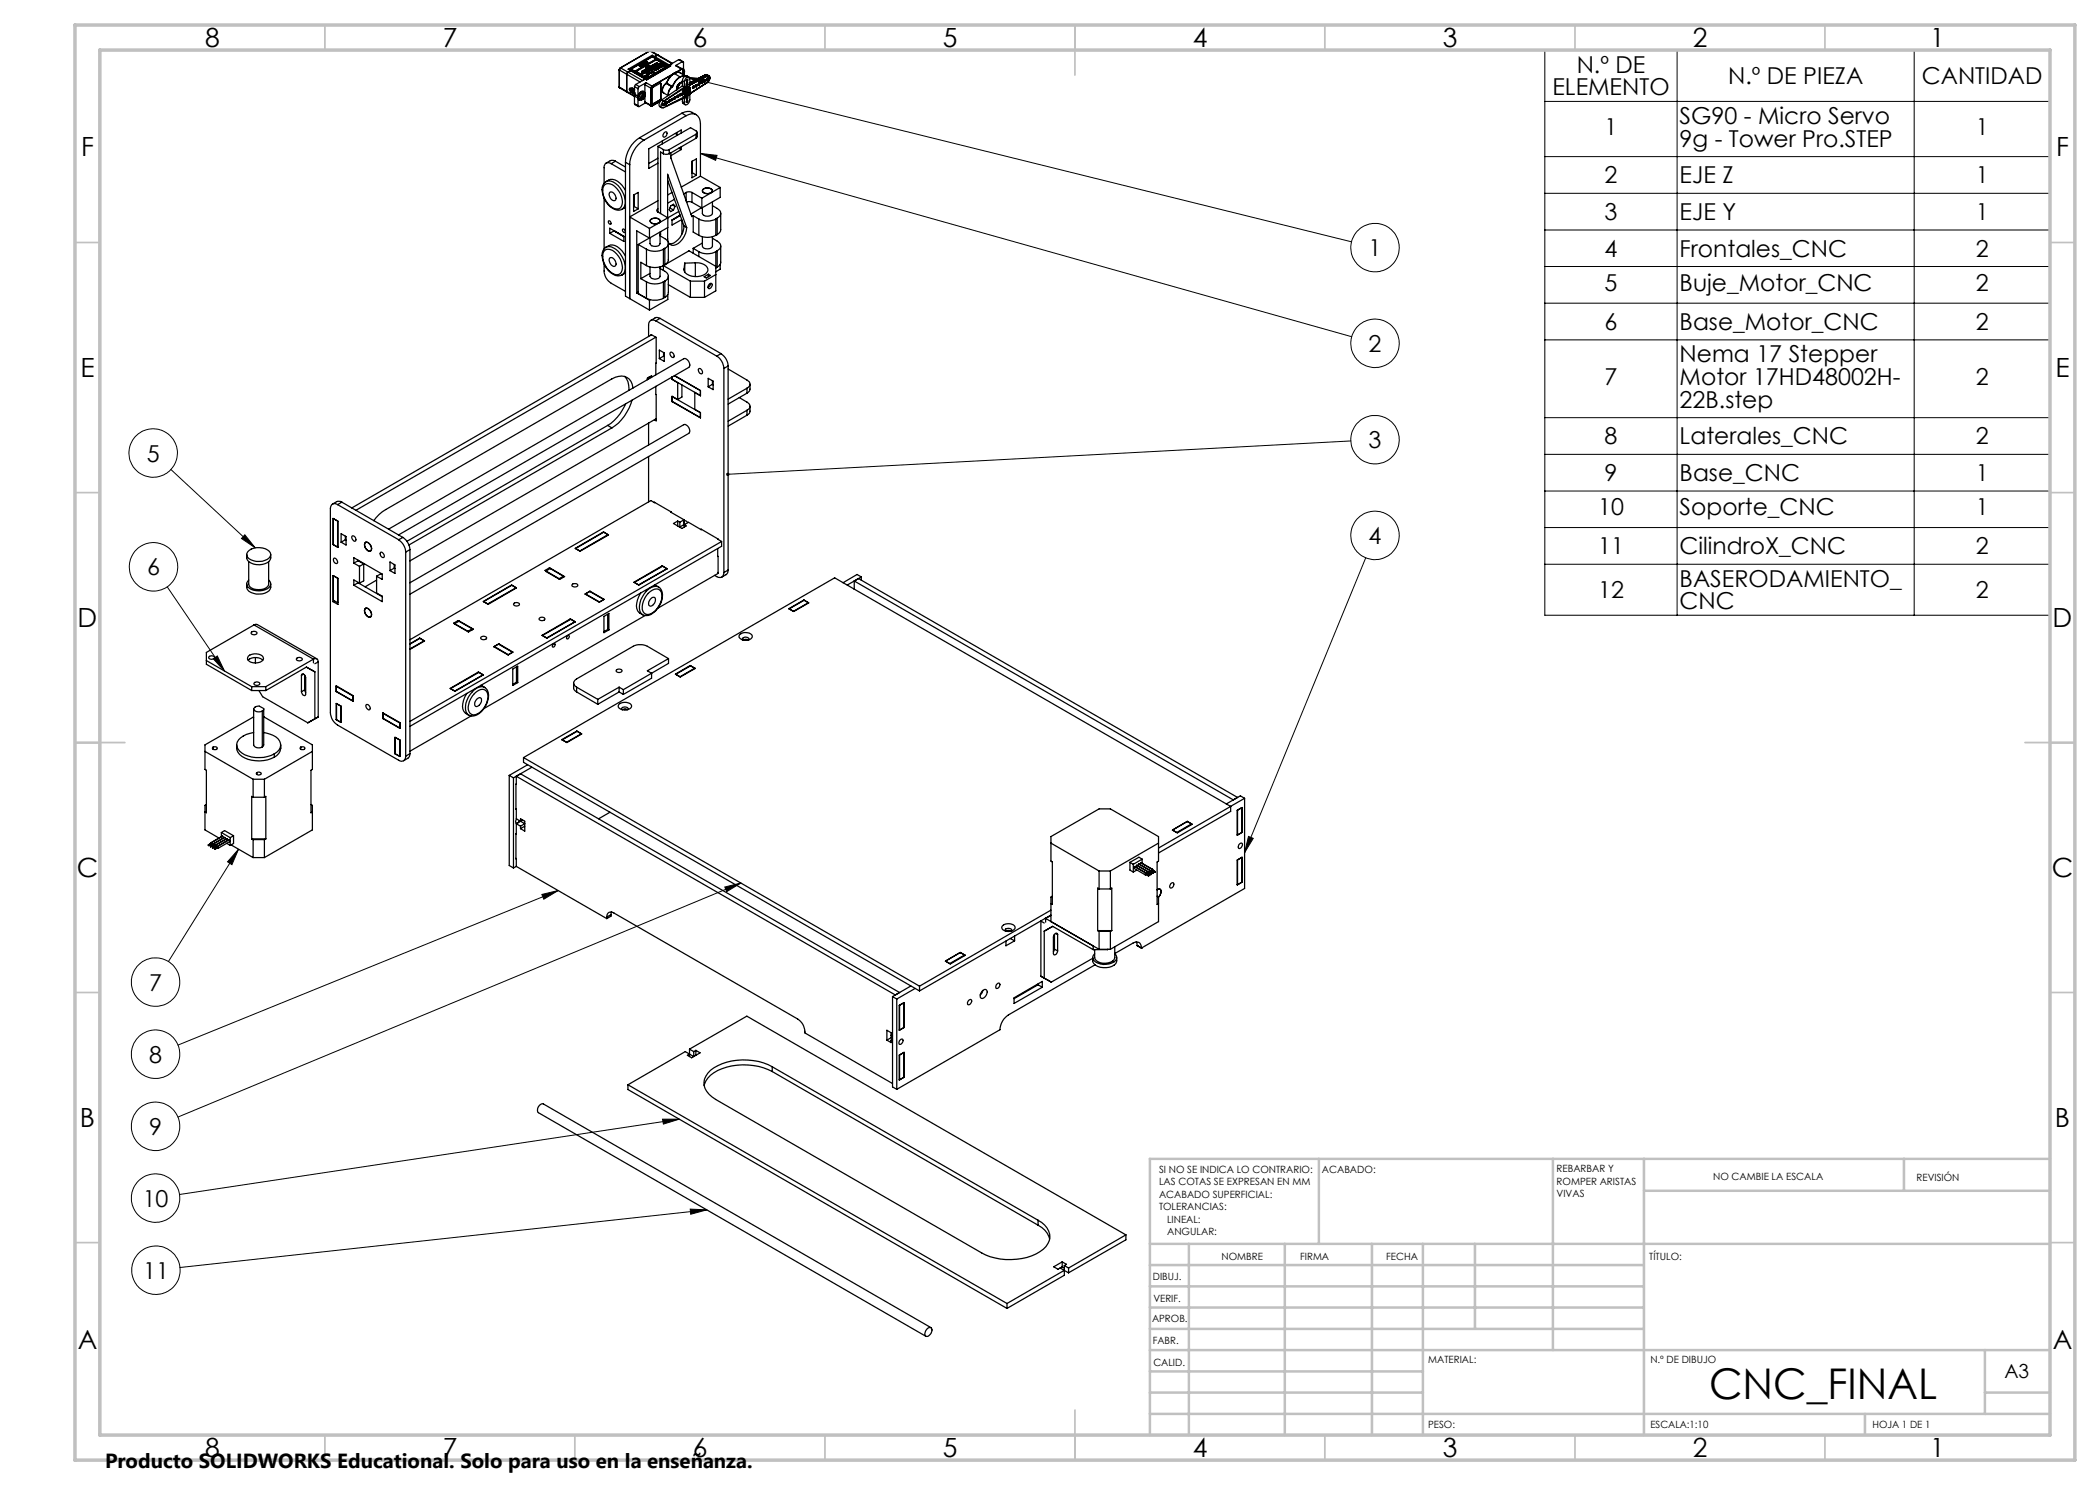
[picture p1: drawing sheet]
<svg xmlns="http://www.w3.org/2000/svg" width="420mm" height="297mm" viewBox="0 0 420 297" stroke-linecap="round" stroke-linejoin="round" font-family="sans-serif">
<defs><g id="words">
<text font-size="8.5" x="341.8" y="279.7">CNC_FINAL</text>
<g font-size="5.3">
<text x="41" y="9.5">8</text>
<text x="88.5" y="9.5">7</text>
<text x="138.5" y="9.5">6</text>
<text x="188.5" y="9.5">5</text>
<text x="238.5" y="9.5">4</text>
<text x="288.5" y="9.5">3</text>
<text x="338.5" y="9.5">2</text>
<text x="386" y="9.5">1</text>
<text x="16.2" y="31.2">F</text>
<text x="411.2" y="31.2">F</text>
<text x="16.1" y="75.5">E</text>
<text x="411.1" y="75.5">E</text>
<text x="15.5" y="125.5">D</text>
<text x="410.5" y="125.5">D</text>
<text x="15.4" y="175.5">C</text>
<text x="410.4" y="175.5">C</text>
<text x="16" y="225.5">B</text>
<text x="411" y="225.5">B</text>
<text x="15.5" y="269.7">A</text>
<text x="410.5" y="269.7">A</text>
<text x="41" y="291.5">8</text>
<text x="88.5" y="291.5">7</text>
<text x="138.5" y="291.5">6</text>
<text x="188.5" y="291.5">5</text>
<text x="238.5" y="291.5">4</text>
<text x="288.5" y="291.5">3</text>
<text x="338.5" y="291.5">2</text>
<text x="386" y="291.5">1</text>
</g>
<g font-size="4.7">
<text x="315.3" y="14.6">N.º DE</text>
<text x="345.6" y="16.8">N.º DE PIEZA</text>
<text x="384.4" y="16.8">CANTIDAD</text>
<text x="310.5" y="19.1">ELEMENTO</text>
<text x="320.9" y="27">1</text>
<text x="335.9" y="24.8">SG90 - Micro Servo</text>
<text x="335.9" y="29.3">9g - Tower Pro.STEP</text>
<text x="395.1" y="27">1</text>
<text x="320.9" y="36.7">2</text>
<text x="335.9" y="36.7">EJE Z</text>
<text x="395.1" y="36.7">1</text>
<text x="320.9" y="44">3</text>
<text x="335.9" y="44">EJE Y</text>
<text x="395.1" y="44">1</text>
<text x="273.7" y="51.2">1</text>
<text x="320.9" y="51.3">4</text>
<text x="335.9" y="51.3">Frontales_CNC</text>
<text x="395.1" y="51.3">2</text>
<text x="320.9" y="58.2">5</text>
<text x="335.9" y="58.2">Buje_Motor_CNC</text>
<text x="395.1" y="58.2">2</text>
<text x="320.9" y="66">6</text>
<text x="335.9" y="66">Base_Motor_CNC</text>
<text x="395.1" y="66">2</text>
<text x="273.7" y="70.4">2</text>
<text x="320.9" y="77">7</text>
<text x="335.9" y="72.5">Nema 17 Stepper</text>
<text x="335.9" y="77">Motor 17HD48002H-</text>
<text x="395.1" y="77">2</text>
<text x="335.9" y="81.5">22B.step</text>
<text x="273.7" y="89.6">3</text>
<text x="320.9" y="88.9">8</text>
<text x="335.9" y="88.9">Laterales_CNC</text>
<text x="395.1" y="88.9">2</text>
<text x="29.4" y="92.3">5</text>
<text x="320.9" y="96.2">9</text>
<text x="335.9" y="96.2">Base_CNC</text>
<text x="395.1" y="96.2">1</text>
<text x="319.6" y="103.1">10</text>
<text x="335.9" y="103.1">Soporte_CNC</text>
<text x="395.1" y="103.1">1</text>
<text x="273.7" y="108.8">4</text>
<text x="319.6" y="110.9">11</text>
<text x="335.9" y="110.9">CilindroX_CNC</text>
<text x="395.1" y="110.9">2</text>
<text x="29.4" y="115.1">6</text>
<text x="319.6" y="119.6">12</text>
<text x="335.9" y="117.4">BASERODAMIENTO_</text>
<text x="395.1" y="119.6">2</text>
<text x="335.9" y="121.9">CNC</text>
<text x="29.8" y="198.1">7</text>
<text x="29.8" y="212.5">8</text>
<text x="29.8" y="227">9</text>
<text x="28.5" y="241.3">10</text>
<text x="28.6" y="255.7">11</text>
</g>
<text font-size="4.1" x="21" y="293.7">Producto SOLIDWORKS Educational. Solo para uso en la enseñanza.</text>
<text font-size="3.9" x="400.9" y="275.5">A3</text>
<g font-size="2">
<text x="231.8" y="234.6">SI NO SE INDICA LO CONTRARIO:</text>
<text x="231.8" y="237.1">LAS COTAS SE EXPRESAN EN MM</text>
<text x="231.8" y="239.6">ACABADO SUPERFICIAL:</text>
<text x="264.4" y="234.6">ACABADO:</text>
<text x="311.3" y="234.5">REBARBAR Y</text>
<text x="311.3" y="237">ROMPER ARISTAS</text>
<text x="311.3" y="239.5">VIVAS</text>
<text x="342.6" y="236">NO CAMBIE LA ESCALA</text>
<text x="383.3" y="236.2">REVISIÓN</text>
<text x="231.8" y="242.1">TOLERANCIAS:</text>
<text x="233.4" y="244.6">LINEAL:</text>
<text x="233.4" y="247.1">ANGULAR:</text>
<text x="244.3" y="252">NOMBRE</text>
<text x="260" y="251.9">FIRMA</text>
<text x="277.2" y="251.9">FECHA</text>
<text x="329.9" y="251.9">TÍTULO:</text>
<text x="230.6" y="256.1">DIBUJ.</text>
<text x="230.7" y="260.3">VERIF.</text>
<text x="230.4" y="264.4">APROB.</text>
<text x="230.5" y="268.8">FABR.</text>
<text x="230.7" y="273.1">CALID.</text>
<text x="285.6" y="272.5">MATERIAL:</text>
<text x="330.1" y="272.5">N.º DE DIBUJO</text>
<text x="285.6" y="285.5">PESO:</text>
<text x="330.1" y="285.6">ESCALA:1:10</text>
<text x="374.5" y="285.6">HOJA 1 DE 1</text>
</g>
</g></defs>
<g fill="none" stroke="#000" stroke-width=".25">
<path d="M123.9 17.4v.2M123.9 14h.1M123.9 17.4h.1M123.9 14v3.4M123.9 14l1.4 .8M123.9 17.4l1.4 .9M123.9 17.6h.1M123.9 17.6l1.5 .8M124.1 13.6l-.2 .4M124.1 13.6h.1M124.1 13.6l1.5 .8M125.3 18.3l.1 .1"/>
<path d="M125.3 14.8v3.5M125.3 14.8l2.7 1.6M125.3 18.3l1.6 .9M125.4 18.4l1.5 .9M125.6 14.4l-.3 .4M125.6 14.4l2.9 1.7 .5-.3-1.9 1.1M125.7 13.8v.1M125.7 13.8l3.6 2.2M125.7 13.9l3.6 2.1M126 17.7l-.1 .2 .2 .3M126 17.7h.1M126 17.7h.3"/>
<path d="M126 17.7h.5M126 18.1l.1 .1M126 18.1h.1M126.1 18.2l.1 .2M126.1 18.1v.2M126.1 18.3h.1M126.1 18.2h.1M126.1 13.8l4.4-2.5 3.2 1.9-4.4 2.5zM126.1 14.1l-.5 .3M126.2 18.2l.1 .2M126.2 18.2h.1M126.2 13.8l4.3-2.4 .7 .4-4.2 2.4z"/>
<path d="M126.3 17.7l-.3 .4M126.3 18.3l.1 .2M126.3 17.7l-.2 .4M126.3 17.7h.1M126.3 18.3h.1M126.4 17.7l-.3 .5M126.4 17.7h.2M126.4 17.7h-.1M126.4 18.4l.2 .2M126.4 18.4h.1M126.5 17.7l-.3 .5M126.5 17.7l.2 .1"/>
<path d="M126.5 17.7h.1M126.5 17.7h.2M126.5 18.4l.2 .3M126.5 18.4h.1M126.6 17.8l-.3 .4 .1 .3M126.6 17.8h.1M126.6 18.6h.1M126.6 17.8l-.3 .5M126.6 17.8h.2M126.6 18.5l.2 .2M126.7 17.9l-.3 .3 .1 .4M126.7 17.9h.1"/>
<path d="M126.7 17.9l-.3 .5M126.7 17.9h.2M126.8 18.6l.1 .2v-.2M126.8 18.5h-.2M126.8 18l-.3 .4 .1 .2M126.8 17.8h-.2M126.8 17.8h.1M126.8 18h.1M126.8 18l-.3 .4M126.9 18.6h-.1M126.9 18.5v.1M126.9 18.4v.4"/>
<path d="M126.9 18.2l-.1 .4M126.9 18.2l-.1 .2 .1 .4M126.9 18l-.3 .5M126.9 17.9l-.1 .1M126.9 17.8l-.2 .1M126.9 18.6h.1M126.9 17.3v1.6l.7 .3M126.9 19.2v1.5M126.9 17.3l.7 .4M126.9 19.2l.7 .4M126.9 18l-.3 .3 .2 .4M127 14.3l4.3-2.5 1.1 .7-4.2 2.5z"/>
<path d="M127.1 16.9l-.2 .4M127.1 16.9l.7 .4M127.2 19l-.3 .2M127.2 14.3l4.1-2.3 .9 .5-4 2.3zM127.6 17.7v1.4M127.6 19.8v1.4M127.8 17.3l-.2 .4M127.8 13h.3l.2 .3h-.4zM127.9 13.1l.3 .2M127.9 13.1h.1M128.1 19.5a.25 .25 0 0 0 .1 .3 .25 .25 0 0 0 .4 0M128.2 18.3a1.05 1.05 0 0 0-.3 1.7"/>
<path d="M128.2 18.3l.3-.1 .3 .1M128.2 12.9l.1 .1M128.2 18.3l.2 .1M128.3 12.9h.1M128.3 15l4.2-2.4 1.1 .6-4.3 2.4zM128.3 14.3h.4l-.3 .2zM128.3 13l.3-.1v.2M128.3 13h.1M128.4 18.5a.87 .87 0 0 0-.3 1.4h.4M128.4 18.5a.56 .56 0 0 1 .6 .3 .56 .56 0 0 1-.1 .7l-.4 .4M128.4 18.4l.2-.1a.44 .44 0 0 1 .4 .6M128.4 18.4a1.16 1.16 0 0 0-.5 1.6l.6-.1"/>
<path d="M128.4 18.5l.2 .3M128.4 19.4v.1M128.4 19.5h-.3M128.4 19.5v.1l.2-.1M128.4 12.8h.1M128.4 12.8h-.2a.27 .27 0 0 0 .1 .3 .27 .27 0 0 0 .3 0M128.4 13l.2 .1zM128.4 19.4l.2 .1M128.5 19.4l.2 .2M128.6 18.8l-.4 .3-.1 .4M128.6 19.3l-.2 .1M128.6 18.8a.28 .28 0 0 1 .3-.1 .28 .28 0 0 1 .1 .3"/>
<path d="M128.6 19.5h.1M128.6 19.8l-.1 .1M128.6 19.3l.1 .1M128.6 19.3h.1M128.6 19.5v.2l.1-.1M128.6 19.1l.1 .1M128.6 19.2l.3 .1M128.6 19.3l.2 .1M128.6 12.8v.1M128.6 12.6h.3l.3 .2-.3 .2-.2-.1M128.6 12.6l-.2 .1 .2 .1M128.6 12.6l.1 .2"/>
<path d="M128.6 12.6l.4 .2-.2 .1M128.7 14.4h.1M128.7 14.1h.4h-.3v.2zM128.7 19.2h.1M128.7 19.2v-.2l-.1 .3M128.7 19.4v.2M128.7 12.9h.1M128.8 19.4h-.1M128.8 14.1h.1M128.8 12.7l-.2 .2M128.8 12.7l-.1 .1M128.8 15.3h.1"/>
<path d="M128.9 19.2h-.1M128.9 19.3l-.1 .1M128.9 19.2v.1M129 13.9l.3 .1-.1 .1zM129 16.9v1.6M129 19.3v1.1M129 16.9l1.2 .7M129 15.2l.1 .2-.2-.1M129 19l-.1 .2M129 19l-.1 .4-.3 .4M129 15.2l.2 .2-.4-.1M129 12.4l.1 .1h.5l-.2 .2"/>
<path d="M129 12.4h.3M129 12.4v.2l.5-.1-.3 .1 .1 .1M129.1 15.2l.2 .1-.3-.1M129.1 15.1l.3 .2-.4-.1M129.1 15.1v.1M129.2 13.3l.1-.1-.2 .1 .2 .2M129.2 14h.1M129.2 12.3l-.2 .1M129.2 12.3h.1M129.2 16.5l-.2 .4M129.2 14.7a.32 .32 0 0 1 .3-.1 .32 .32 0 0 1 .3 .2 .32 .32 0 0 1-.3 .1 .32 .32 0 0 1-.3-.2zM129.2 13.4l.3-.1 .1 .1-.2 .1"/>
<path d="M129.2 13.4h.1M129.2 13.8l.2-.1 .2 .2h-.3l.1-.1-.2 .1zM129.2 16.5l1.2 .7M129.2 16.5l-1.4 .8M129.2 12.3l.2 .1M129.3 13.3l.2 .1zM129.3 15.1h.3l-.2 .2zM129.3 14.7l.2-.1 .2 .2-.2 .1zM129.3 13.5h.1M129.3 12.4h.1M129.3 12.7h.1M129.4 13.9l.1-.1z"/>
<path d="M129.4 13.5h.1M129.5 13.6l.2-.1-.1 .2h.4h-.4zM129.7 14.8h.1M129.7 13.1v.1M129.7 13.1h.1M129.7 13.2h.1M129.7 14.9h.1M129.7 13.1l-.1-.1a.19 .19 0 0 0 .1 .3 .19 .19 0 0 0 .3-.1h-.3M129.7 13.3h.2M129.8 13.8l.2-.1zM129.8 14.6h.1M129.9 13.3h.1"/>
<path d="M129.9 14.5h-.4l.3 .1M130 10.2h.1M130 14.5l-.1 .1h.2l-.3-.2 .4 .2-.2 .1-.2-.1M130 10.2l-5.9 3.4M130 10.2l1.5 .8M130.1 10.2h-.1M130.1 10.2l1.6 .8M130.2 17.6h.1M130.2 14.1h.1l.6 .4a.33 .33 0 0 1-.3 .1 .33 .33 0 0 1-.3-.2l.1-.1zM130.2 17.6v3.5M130.3 13.5h.1M130.4 17.2l-.2 .4"/>
<path d="M130.4 17.2h.1M130.4 14.3h.1M130.5 14.4l.2 .1h-.2zM130.5 13h.3l.1 .1zM130.5 13.3h.1M130.6 13.9h.4l-.1-.2 .4 .3-.4 .1zM130.6 13.3h-.1M130.6 13.3h.1M130.6 13.3h.1l-.3-.2 .1 .2M130.8 12.9l.3 .1zM130.9 14h.1M131 13.7l.2-.2 .4 .3-.2 .1 .1-.1h-.3l.1-.1-.1-.1z"/>
<path d="M131 13.9l.2 .1zM131.1 13.1h.1M131.2 12.7l.2 .2-.4-.1 .3 .1M131.2 12.7h.1M131.2 12.7l.5 .1-.3-.2 .2 .2M131.3 12.9h.1M131.5 11h.2M131.5 13.5l.2 .3-.3-.4 .5 .1M131.5 13.5h.1M131.5 11l2.9 1.7-.5 .3 1.8-1.1M131.5 11l-.5 .3M131.6 12.8h.1"/>
<path d="M131.6 12.8l-.4-.1 .1 .2M131.7 11l2.8 1.7M131.7 13.3l.5 .1-.5-.1 .3 .3-.5-.1M131.7 13.3l.1 .1M131.7 13.3h.1M131.8 13.4l.1 .1M131.9 13.5h.1M132 13h.3l.2 .2a.26 .26 0 0 1-.3 .2 .26 .26 0 0 1-.2-.4zM132 20l-1.4 .8M132 20h.1M132 13.1l.4 .2h-.3zM132.1 16.6l.1 .1"/>
<path d="M132.2 19.7l-.2 .3M132.2 16.7v3M132.2 16.7h.1M132.2 19.7h.1M132.2 16.7l-.2-.1-1.5 1v3.1l.1 .1M132.3 20a.81 .81 0 0 0-.5 .8 .81 .81 0 0 0 .6 .8M132.3 20l.4 .2M132.3 12.9l.9 .2-.3 .2h-.2l.2-.1zM132.4 13.3h.1M133.2 16.6a1.39 1.39 0 0 0-.5 2l.1 .1M133.2 16.6l.1 .1M133.3 16.7a1.34 1.34 0 0 0-.6 1.9l.9 .5"/>
<path d="M133.3 16.6h.1M133.3 16.6v.1M133.3 16.6h-.1M133.3 16.7l1.1 .7M133.3 16.7h.1M133.3 16.6l1.2 .7M133.9 20a.19 .19 0 0 1 .1 .3 .19 .19 0 0 1-.3 0zM134.1 13.2l-4.8 2.8M134.1 13.2h.1M134.1 13.2l-3.6-2.2-4.8 2.8M134.3 19.8l.1-.1a.2 .2 0 0 1 .1 .3 .2 .2 0 0 1-.3 0zM134.4 15l-.5 .5-.6 1.1"/>
<path d="M134.4 14.9v.1M134.4 15h.1M134.4 14.9l-4 2.3M134.4 15l-4 2.2M134.4 15l-.6 .8-.5 .8M134.4 17.4a1.61 1.61 0 0 0-.7 1.7M134.4 17.4h.1M134.4 17.4a1.6 1.6 0 0 0-.7 1.6M134.5 17.3h.1M134.5 17.3l-.1 .1M134.5 17.4h-.1M134.5 17.3v.1"/>
<path d="M134.8 14.7l-.4 .2M134.8 14.7h.1M134.8 19.5l.2-.1a.19 .19 0 0 1 0 .3 .19 .19 0 0 1-.2 0zM134.8 14.7l-.4 .3M134.9 14.7l-.5 .3M134.9 14.7l1.1 .7M134.9 19.5l.2-.2a.19 .19 0 0 1 .1 .3 .19 .19 0 0 1-.3 0zM135.1 13.1l1.4 .7M135.1 13.1l1.2 .7M135.3 14.4l-.5 .3M135.3 14.4v.1M135.3 14.5h.1"/>
<path d="M135.3 14.4h.1M135.3 14.5h.6l.4 .2M135.3 14.5l-.4 .2M135.3 14.5h.6l1.2 .7M135.3 14.5l-.5 .2M135.3 17.8h.1M135.3 18h.1M135.3 17.7h.1M135.4 17.5h.1M135.4 17.4h.1M135.5 19.1a.19 .19 0 0 1 .1 .3 .19 .19 0 0 1-.3 0zM135.5 19.2l.1-.2a.19 .19 0 0 1 .1 .3 .19 .19 0 0 1-.3 0z"/>
<path d="M135.5 17.6l-.1-.1v.2M135.5 17.2h.1h-.2M135.5 17.4h-.1l.1 .1M135.5 17.1l.1 .1-.1-.1M135.6 17l.1 .1-.1-.1M135.6 16.9l.1 .1M135.6 16.9l.2 .1M135.7 17.1l-.1-.1v.1M135.7 16.9l.1 .1M135.7 16.9h.1M135.7 11.9l.9 .4M135.7 11.9l.8 .4"/>
<path d="M135.8 16.8h.1h-.2M135.9 16.9l-.2-.1 .1 .1M135.9 16.7h-.1M135.9 16.6l.1 .1M136 15.4a3.6 3.6 0 0 0-1.5 1.9M136 15.4h.1M136 16.6h.1M136 18.8h.1a.19 .19 0 0 1 .1 .2 .19 .19 0 0 1-.3 .1zM136 15.4a3.7 3.7 0 0 0-1.5 1.9M136 16.5a1.6 1.6 0 0 0-.7 1.5M136 16.5l.1 .1M136.1 16.5h.1"/>
<path d="M136.2 18.7a.19 .19 0 0 1 .1 .3 .19 .19 0 0 1-.3 0zM136.2 16.5h.1M136.3 16.5h.1M136.3 13.8l-1 .6M136.3 16.5h-.3M136.3 13.9h.1M136.3 13.9l.2 .1M136.3 16.4a2.13 2.13 0 0 0-.9 1.5h-.1M136.3 16.4l.2 .1M136.4 13.8h.1a.5 .5 0 0 1 .4 .6M136.5 13.8v1M136.5 12.3l.2 .1v1.4l-.4-.1"/>
<path d="M136.5 13.8h-.2M136.5 12.3l-1.4 .8M136.5 17.2l.4 .2M136.5 17.2l-4.2 2.8M136.5 16.2l.4 .2M136.5 16.2v1M136.5 19.8v.6M136.5 16.4h-.2M136.5 13.9l.3 .3 .1 .3M136.5 14.2h.3l.1 .3M136.5 14.6l.1 .1M136.5 14.7h.3"/>
<path d="M136.5 14.8h.1M136.6 14.4v.3M136.6 14.4l-.1 .1M136.6 14.8v.1M136.8 18.4l.2 .3M136.8 14.6l-.2 .1M136.8 14.7l-.2 .1M136.8 14.6v.1M136.9 14.5l-.2 .5zM136.9 14.5l-.1 .1M136.9 16.4v1M136.9 17.4l-4.2 2.8"/>
<path d="M137 15.2l-.4 .4-.1 .6M137 15.2h.4l.4 .2M137 15.2l-1 .2M137 15.2l.4 .2M137.1 15.2l-.3-.1-.8 .3M137.1 18.4a.21 .21 0 0 0 .1 .2 .21 .21 0 0 0 .3 0M137.1 18.4h.1M137.1 18.8h-.3M137.1 18.8l.3 .1M137.2 17.6l.2-.2h.5a1.06 1.06 0 0 1-1 1.6 .95 .95 0 0 1 .3-1.4zM137.2 18.4h.2M137.2 18.2l.2 .2"/>
<path d="M137.2 18.7l-.1 .1M137.2 18.3l.2 .1M137.2 17.6h.1M137.2 16.2l.2 .1M137.2 16.8l.2 .1M137.2 19.7l.2 .1M137.3 18.2l.2 .3M137.3 17.5l.5 .2v.3M137.3 17.6l.2 .2M137.3 19.5l.2-.1a.2 .2 0 0 1 0 .3 .2 .2 0 0 1-.3 0zM137.3 16.6l.2-.1a.2 .2 0 0 1 0 .3 .2 .2 0 0 1-.3 0zM137.3 15.9l.2-.1a.21 .21 0 0 1 .1 .3 .21 .21 0 0 1-.4 .1z"/>
<path d="M137.3 17.6l-.4 .6 .1 .5M137.3 17.6h.4M137.4 18.2l-.2 .2M137.4 18.4h.1M137.4 18.2l.1 .1M137.4 15.4l-.3 .4-.2 .6M137.4 15.4a.35 .35 0 0 1 .4 0 .35 .35 0 0 1 .2 .4v1.2M137.4 17l-.6 .7-3.6 2.3-.3 .5v.5l.1 .2 .4-.1 3.4-1.7 .6-.1M137.4 17a1.88 1.88 0 0 0-.8 2.2l.5 .2 .3-.1M137.4 18l.2 .1M137.4 18.1h.4M137.4 18.1l.2 .1"/>
<path d="M137.4 18.6l-.4 .1M137.4 18.4v.2l.1-.1M137.5 17.8l-.4 .6M137.5 17.8h.2l.1 .2M137.5 18.6h-.1M137.5 18.3v.2M137.6 18.1l-.1-.3-.1 .4M137.6 18.2l-.1 .1M137.7 17.4l.1 .3M137.8 18.1v-.1l-.2 .1M137.8 18.1l-.2 .1M137.8 18.1h.1"/>
<path d="M137.8 18l-.1 .3-.3 .3M137.8 18v.1M137.8 18l-.3 .6M138 16.9v.1M138 18.7v.1a2.18 2.18 0 0 1-.4 1.9l-.4 .3-.3-.2v-.2M138 18.7l-.6 .6M138 17h-.6M138.5 17.5l.2 .1M138.6 17.3l.3 .1-.3 .3zM139.1 17.2l.1 .1M139.2 17h.2a.2 .2 0 0 1 0 .3 .2 .2 0 0 1-.3-.1zM139.6 16.9l.2 .1"/>
<path d="M139.7 16.6l.3 .1-.2 .3-.2-.1zM140.2 16.6h.2M140.4 16.3a.2 .2 0 0 1 .1 .2 .2 .2 0 0 1-.3 .1zM140.8 16.2l.1 .1M140.9 15.9h.1a.21 .21 0 0 1 .1 .3 .21 .21 0 0 1-.3 0zM141 15h.4l.4 .2M141 15l-3 1.6M141 15l.4 .2M141.3 15.9l.2 .1M141.4 15.2h.4l.1 .1v.5l-.3 .5-3.6 2.4M141.4 15.7l.2-.1a.2 .2 0 0 1 0 .3 .2 .2 0 0 1-.3 0zM141.4 15.2l-3.4 1.8"/>
<path d="M120.8 39.6v10.2M121 36.9a1.87 1.87 0 0 1 2.4 .8 3.2 3.2 0 0 1 .7 3.9 1.9 1.9 0 0 1-2.5-.8 3.1 3.1 0 0 1-.6-3.9zM121.2 36.3a2.34 2.34 0 0 0-.5 3.1 3.5 3.5 0 0 0 3.3 2.6l.3-.1M121.2 36.3a1.95 1.95 0 0 1 2.8 .3l1.1 1.5M121.2 36.3a2.1 2.1 0 0 1 2.4 .8 4 4 0 0 1 1.1 4.5l-.3 .3M122 38.4a1.13 1.13 0 0 1 1 1.7 1.13 1.13 0 0 1-1-1.7zM122.2 32.7a.85 .85 0 0 0-1-.1 .85 .85 0 0 0-.4 .9v3.2M122.2 32.7l2.9 1.7M123.1 32.2l-.8-.1-1.1 .5M123.1 32.2l-.9 .5M123.1 32.2l2 1.2M125.1 32.5l.8 .4"/>
<path d="M125.1 32.5v26.7l.8 .5M125.9 32.9v26.8M126.7 39l.9-.5v3.3l-.9 .5zM126.8 39v2.3M126.8 39.5l-.1 .1M126.8 39.4v.1M126.9 20.7l.1 .2 .7 .4M126.9 20.7l.7 .5M127.9 27.5a6.2 6.2 0 0 0-2.8 5M127.9 27.5l.9 .5M128.8 28a6.2 6.2 0 0 0-2.9 4.9M129 20.4l1.2 .8"/>
<path d="M129 20.4l1.2 .7M129.1 20.6l-1.3 .7-.2-.1M130.2 21.1h.1M130.2 21.1v.1M130.2 21.1l.2 .1M130.2 21.2h.2M130.2 21.2h.1M130.5 20.8h.1M130.6 20.8h.1M131.6 29.3l1.1 .6M131.6 29.3v13.1M131.6 31.6l-1.8 1.1"/>
<path d="M132.1 20.2l-1.7 1M132.5 28.2v.6M132.5 21l.1 .1M132.6 20.8l.1-.1a.18 .18 0 0 1 .1 .3 .18 .18 0 0 1-.3 0zM132.7 30.8l.4 .1 .7-.1M132.7 29.9l.4 .2 .7-.2M132.7 29.9v.9M132.7 30.8l-.6-.4v12.3M132.7 20.2l-.3 .5a.55 .55 0 0 0 .1 .9l4.4-2v1M132.9 26.5l.3-.2a.56 .56 0 0 1 .1 .8 .56 .56 0 0 1-.7 .2v-.4zM133.1 20.5l.2-.1a.2 .2 0 0 1 0 .3 .2 .2 0 0 1-.3 0zM133.3 20.4l.1-.1a.19 .19 0 0 1 .1 .3 .19 .19 0 0 1-.3 0z"/>
<path d="M133.5 34.9l3.8 10.6a3.9 3.9 0 0 1-2.5 3.6 1.13 1.13 0 0 1-1.3-1.4zM133.5 36.1l3.3 9.1M133.8 20.1a.2 .2 0 0 1 .1 .3 .2 .2 0 0 1-.3 0zM133.8 29.9v.9M134.2 30.5v1.1l4.2 11.7 .2-.2M134.4 38.5l-.9 .5M134.9 39.9l-1.4 .7M135.1 26.7l.3 .2M135.4 26.5v.6M135.7 29.6l.5 .3M136.2 26.6v-.6l-6.4 3.8v3.9l1.8-1.1M136.2 29.9l-2 1.2"/>
<path d="M136.2 29.3v.6M136.4 22.6a2.35 2.35 0 0 1 2.8 .3M136.4 22.6l.8 .5M136.4 22.6l-8.5 4.9M136.5 20.4l.1 .3 .5 .3M136.5 20.4l.4 .2M137.2 38.5l.6-.2 .6 .2M137.2 23.1a1.74 1.74 0 0 1 2-.2 1.74 1.74 0 0 1 .9 1.9v10.4M137.2 38.5l-.5 .3M137.2 23.1l-8.4 4.9M137.2 20.4l.2 .1M137.2 38.5v1.7"/>
<path d="M137.4 20.1h.1a.2 .2 0 0 1 0 .3 .2 .2 0 0 1-.3 0zM138.4 38.5l2 1.1M138.4 32.3l.9-.5v3.2l-.9 .6zM138.4 38.5v2M138.4 33.6v.1M138.4 34.5l.9 .5M138.4 32.2v2.3M138.4 34.5v.1M139.2 26.8a.35 .35 0 0 0 .3-.3 .35 .35 0 0 0-.3-.3l-1.1-.7-6.5 3.8M139.2 26.8l-5.4 3.1M139.2 26.8v.9M139.2 27.7l-5.4 3.1"/>
<path d="M139.5 26.5v.8l-.3 .4M140.1 35.2l3.9 2.3M140.1 35.2l-3.9 2.2M140.4 39.6v2M140.5 38a1.26 1.26 0 0 1 2 .1 1.18 1.18 0 0 1-2 .1zM140.5 37.9a1.25 1.25 0 0 1 2 .3 1.18 1.18 0 0 1-2 0zM144 37.5l-3.6 2.1M144 37.5v2l-3.6 2.1M120.8 52.8a4.1 4.1 0 0 0 .4 2.8l1 1.1 2.9 1.6M121 50.1a1.87 1.87 0 0 1 2.4 .7 3.2 3.2 0 0 1 .7 3.9 1.83 1.83 0 0 1-2.5-.7l-.3-.5a2.98 2.98 0 0 1-.3-3.4zM121.2 49.5a2.4 2.4 0 0 0-.5 3.1l.3 .5a2.98 2.98 0 0 0 3.3 1.9M121.2 49.5a1.95 1.95 0 0 1 2.8 .2l1.1 1.5"/>
<path d="M121.2 49.5a2.84 2.84 0 0 1 3.2 1.9 3.2 3.2 0 0 1 .3 3.3l-.3 .3M121.7 44.2a.38 .38 0 0 1 .4 .2 .38 .38 0 0 1 0 .5l-.4-.3zM122 45.6l2.8 1.7v1l-2.8-1.6zM122 51.5a1.13 1.13 0 0 1 1 1.7 1.13 1.13 0 0 1-1-1.7zM122.8 46.1l2 1.2M122.8 46.2l-.8 .5M122.8 46.2l2 1.1M122.8 46.1v.1M124.4 55h.1M124.4 41.9h.1M124.6 45.8a.4 .4 0 0 1 .4 .3 .4 .4 0 0 1-.1 .4l-.4-.4zM125.1 54.6l-.7 .4"/>
<path d="M125.1 41.4l-.7 .5M125.9 59.7l4 2.3M126.8 41.3l.8 .5M126.8 41.3h-.1M127.4 58.6l2.5 1.4M127.6 48.9l1.7 .9M127.6 48.9v9.8l1.7 1M127.6 58.4l-.2 .2M128.2 55.7l1.1 .7M129.3 49.8a3.6 3.6 0 0 0 3.4 0M129.3 53.1a3.9 3.9 0 0 0 3.4 0M129.3 56.4a3.6 3.6 0 0 0 3.4 0"/>
<path d="M129.3 59.7a3.9 3.9 0 0 0 3.4 0M129.3 53.1l-1.1-.6v3.2M129.3 49.8v3.3M129.3 56.4v3.3M129.9 47.6l-2.3 1.3M129.9 45.7v1.9M129.9 47.6l-2.5-1.4v12.4M130 54.7l-1.8 1M130 44a1.33 1.33 0 0 1 2 .1 1.14 1.14 0 0 1-2 .2zM130.1 59.9l-.2 .1M130.1 44a1.24 1.24 0 0 1 1.9 .2 1.18 1.18 0 0 1-2 0zM131.6 41.8a.33 .33 0 0 0-.3 .3 .33 .33 0 0 0 .3 .3"/>
<path d="M131.6 42.4l2 1.2M131.6 40.1l-5.7 3.3 4 2.3M132 47.2a2.14 2.14 0 0 1 1.7 1.5 1.09 1.09 0 0 1-.7 1M132 46.4v2.3a1.18 1.18 0 0 1-2 0v-1.1M132 53.7a2.14 2.14 0 0 1 1.7 1.5 1.19 1.19 0 0 1-.7 1M132 53.4v1.8a1.14 1.14 0 0 1-2 0v-1.8M132 46.8l.1 .1M132.1 46.9l-.1 .1M132.1 46.4v.5M132.7 49.8v4.3M132.7 56.4v3.3M132.7 53.1l5.1-2.9 5.4 3.1"/>
<path d="M132.7 53.1l5.4 3.1M133 49.7l-.3 .1M133 49.7v3.2M133 56.2v3.3M133 52.9l-.3 .2M133 56.2l-.3 .2M133 59.5l-.3 .2M133.6 58.9v1l-3.7 2.1M133.6 43.6l-3.7 2.1M133.6 45.5l-3.7 2.1M133.7 48.7v3.3a1.19 1.19 0 0 1-.7 .9M133.7 55.2v3.3a1.19 1.19 0 0 1-.7 1"/>
<path d="M133.7 56.9l4.4 2.6M134 41.6l.7 .4M134.5 41l.5 .3M135 41.3l-.3-.5-.6 .4-.3 .7 .3 .4 .6-.3M135 41.3l-.3 .7M135.7 42.3l-2.1 1.3M136.3 43.9l-1.9 1.1v-1l1.6-.9-1.6 1M136.4 44.1v2.7M136.8 45.2a3.8 3.8 0 0 1-2.6 3.6h-.4M136.8 45.2l.5 .3M136.8 53.8v.2M136.9 52.6l-.1 1.2"/>
<path d="M136.9 52.6v1.8M137.3 40.4l.7-.1 .4 .2M138.1 56.2h2.8M138.1 56.2v3.3M138.1 59.5h2.8M138.4 40.5l2 1.1M138.6 43.1v3.3l1.2 .7M138.6 49.7v1M138.6 43.1l1.2 .7M138.6 49.7l1.2 .6M139.1 52.6a2.27 2.27 0 0 1 2.5 1.2 1.43 1.43 0 0 1-1.5 1.4 2.92 2.92 0 0 1-3.3-1v-.4M139.1 52.6h-2.2"/>
<path d="M139.1 52.6v2.7M139.8 43.8a3.9 3.9 0 0 0 3.4 0M139.8 47.1a3.6 3.6 0 0 0 3.4 0M139.8 50.3a3.6 3.6 0 0 0 3.4 0M139.8 43.8v3.3M139.8 50.3v1M140.3 41.6l-2.2 1.2M140.5 48.6l-1.9 1.1M140.8 55.3l.9-.4 .4 .2-.8 .5zM140.9 56.2v3.3M141.7 54.9v.4M141.7 57.1v.4"/>
<path d="M141.9 56.8l.3-.1a.59 .59 0 0 1 .2 .7 .59 .59 0 0 1-.7 .3l-.1-.3zM142.1 56.7l-.1 .5-.4 .3M142.5 41.1a2.39 2.39 0 0 1 1.6 1.5 1.19 1.19 0 0 1-.7 1M142.5 40.4v2.3a1.18 1.18 0 0 1-2 0v-1.2M142.5 47.7a2.33 2.33 0 0 1 1.6 1.5 1.09 1.09 0 0 1-.7 1M142.5 47.3v1.9a1.18 1.18 0 0 1-2 0v-1.8M143.2 43.8v3.3M143.2 50.3v7.9l-2.3 1.3M143.2 54.9l-2.3 1.3M143.4 43.6l-.2 .2M143.4 43.6v3.3M143.4 50.2v3.2"/>
<path d="M143.4 46.9l-.2 .2M143.4 50.2l-.2 .1M143.4 53.4l-.2 .2M144 52.9v.9l-.8 .6M144.1 42.6v3.3a1.19 1.19 0 0 1-.7 1M144.1 49.2v3.3a1.19 1.19 0 0 1-.7 .9M125 75.3a3.4 3.4 0 0 1 .8 2.8M126.6 77.6a2.42 2.42 0 0 0-3.6-2.1l-45.8 26.4a7.3 7.3 0 0 0-2.4 2.2M129.7 75.5v.3M129.9 60v2M129.9 75.4l.3 .1M130.2 67l1 .5v5.2"/>
<path d="M130.3 75.5v-.4l-.8 .5v.3M130.3 67l-60 34.6M131.2 64.2a.9 .9 0 0 0-1.1-.1 .9 .9 0 0 0-.4 .9v2.3M131.2 72.7v2.3M131.2 77.3v6.9l-.3-.2M131.2 67.4l-60 34.7M131.2 64.2l12.1 7M131.2 72.6v.1M131.9 70l1 .6v1.7l-1-.6zM132 63.7l-.8-.2-1.1 .6M132 63.7l-.8 .5M132 63.7l12.2 7"/>
<path d="M132.7 70.5v.7M132.7 71.2l-.8 .5M132.7 71.2l.2 .1M132.9 70.9h-.2M134 70.6l.1-.2a.71 .71 0 0 1 .6 1.1h-.3l-.3-.3zM134.4 75.4v.5M134.4 75.8l5.7 3.3M134.4 75.9l1.1 .6M134.4 75.9h.1M134.4 79.3l5.7 3.2M134.9 75.1l5.2 3M134.9 75.1l5.2 3v1.1l-1.1-.7"/>
<path d="M135.5 79.9l-1.1-.6v1M135.5 76.5v3.4M135.6 76.5h-.1M136.4 77v2.4l-.9 .5M139 78.5v3.4l1.1 .6v1.1M139 78.5h.1M139.8 73.7a.67 .67 0 0 1 .6 1.1 .69 .69 0 0 1-.6-1.1zM141.6 75.7l1 .5v1.7l-1-.5zM142.5 76.2v.7M142.5 76.9l-.9 .5M142.5 76.9l.1 .1M143.3 71.2a3.1 3.1 0 0 1 1.5 2.5"/>
<path d="M144.2 70.7a3.2 3.2 0 0 1 1.4 2.5M144.2 70.7l-.9 .5M144.8 73.7v40.8M145.6 73.8l3.8 2.2a.85 .85 0 0 1 .6 .8 .85 .85 0 0 1-.6 .8M145.6 73.2l-.8 .5M145.6 73.2v40.8M147.8 79.5l1.6 .9a.85 .85 0 0 1 .6 .8 .85 .85 0 0 1-.6 .9M149.4 77.6l-3.8 2.2M149.4 77.6v1M149.4 78.6l-3.8 2.2M150 76.8v1.2l-.6 .6M121.5 85.1l.9 .5"/>
<path d="M121.5 85.1l-40.1 23.2M122.4 85.6l-40.6 23.4M125.1 80.7l-.1 .4a9.3 9.3 0 0 1-3.5 4M126.4 80a9.5 9.5 0 0 1-4 5.6M129.7 84.6v4.4M129.7 91.3v9.1M131.2 83.7l-49.2 28.5M134.4 80.3l5.7 3.2M134.4 80.3l5.7 3.3M134.4 80.3h.1M149.4 82.1v.9M149.4 82.1l-3.8 2.1"/>
<path d="M149.4 83l-3.8 2.2M150 81.2v1a.87 .87 0 0 1-.6 .8M49.4 110.9a1.52 1.52 0 0 0 1.3 1.9 3.2 3.2 0 0 0 3.3-.9l.2-1M49.4 116.8a1.48 1.48 0 0 0 1.3 1.9 3 3 0 0 0 3.3-.9l.2-1M49.5 110.4a3.2 3.2 0 0 1 4.6 .2 1.21 1.21 0 0 1-1.1 1.5 3.2 3.2 0 0 1-3.5-.7l-.1-.7zM49.7 112.3v4.5a1.7 1.7 0 0 0 2 1.1 1.71 1.71 0 0 0 2-1.1v-4.5M49.7 116a1.04 1.04 0 0 0-.3 1.1 1.04 1.04 0 0 0 .8 .8 3.2 3.2 0 0 0 3.8-.7 .87 .87 0 0 0-.3-1.2M66.6 103.7l1 .5v5.3l-1-.6zM66.6 115.1l1 .6v5.2l-1-.6zM66.7 103.7l.8 .5v5.2l-.8-.5zM66.7 115.1l.8 .5v4.9l-.8-.5zM66.7 108.9h-.1"/>
<path d="M66.8 111.7a.71 .71 0 0 1 .6 1 .71 .71 0 0 1-.6-1zM67.5 100.9a.88 .88 0 0 0-1-.1 .88 .88 0 0 0-.4 .9v40.9a3.1 3.1 0 0 0 1.4 2.4l12.2 7a.86 .86 0 0 0 1 .1 .86 .86 0 0 0 .4-.9M67.5 100.9l12.2 7M67.6 109.4h-.1M68.2 106.7l1 .6v1.7l-1-.6zM68.4 100.4l-.8-.1-1.1 .5M68.4 100.4l-.9 .5M68.4 100.4l12.2 7.1M69.1 107.9l-.9 .5M69.1 107.2v.7M69.1 107.9l.1 .2M70.4 107.3a.58 .58 0 0 1 .7 .2 .58 .58 0 0 1-.2 .8l-.4-.4z"/>
<path d="M70.8 112.6v-1.1l5.6 3.3v1.1l-1.1-.7M70.8 112.6l1.1 .7M71.6 116.6l-.8 .4M71.6 116.6l4.8 2.7M71.6 112.1l-.8 .5M71.6 112.1l1.1 .7M71.6 112v.1M71.6 116.5v.1M71.9 116.6l-1.1-.6v1M71.9 113.3v3.3M72.7 112.8l-.8 .5M72.7 112.8v3.4l-.8 .4"/>
<path d="M73 108.6l.2-.2a1.16 1.16 0 0 1 .8 1.8 1.27 1.27 0 0 1-1-1.6zM73.1 108.5a1.15 1.15 0 0 1 1 1.7 1.15 1.15 0 0 1-1-1.7zM75.3 116l-2.3 1.4M75.3 115.2v3.4l1.1 .6v1.1l-5.6-3.3M76.1 110.5a.71 .71 0 0 1 .6 1 .71 .71 0 0 1-.6-1zM76.4 114.9l-.2-.1-.9 .4M77.7 105.8l59-34a1.15 1.15 0 0 1 1.1 1.7l-58.1 33.5M78 112.4l1 .6v1.7l-1-.6zM78.8 113.6l-.8 .5M78.8 112.9v.7M78.8 113.6l.2 .1M79.7 107.9a3.2 3.2 0 0 1 1.4 2.5"/>
<path d="M80.6 107.5a3.2 3.2 0 0 1 1.4 2.4M80.6 107.5l-.9 .4M81.1 110.4v40.8M82 116.6l54.7-31.7a1.15 1.15 0 0 1 1.1 1.8l-55.8 32.1M82 109.9l-.9 .5M82 109.9v40.8M102.3 117v.1M103.2 117.5v.1M109.1 114.3l1-.6 2.8 1.6-1 .6zM110.1 113.7v.1M111.8 115.7v.1M112.7 115.2l-2.8-1.6-.9 .5 2.8 1.6"/>
<path d="M112.7 115.2l-.9 .5M112.7 115.2v.3M114.4 116.9a.62 .62 0 0 1 .7-.2 .62 .62 0 0 1 .4 .5l-.3 .2h-.4l-.4-.2zM115 109.7l5.7-3.3 1 .6-5.7 3.2zM115.1 109.7l5.7-3.3 .8 .5-5.6 3.3zM117 118.8l1-.6 2.8 1.7-1 .5zM117.1 118.8h.1M117.1 118.8l.8-.5 2.9 1.6-.9 .5zM118 118.2v.1M120.7 106.4v.1M121.6 106.9v.1M126.9 116.5l5.6-3.3 .9 .5-5.7 3.3z"/>
<path d="M128.2 118.6l-.1 .1a3.8 3.8 0 0 0-.6 3.5l1 .7M129.6 118.7a1.69 1.69 0 0 1 2.4-.6 2.82 2.82 0 0 1-.4 3.4 2.28 2.28 0 0 1-2.5 1.3 1.93 1.93 0 0 1-.4-2.6zM130.1 119.8l.3-.3h.5a1.13 1.13 0 0 1-1 1.7 .93 .93 0 0 1 .2-1.4zM130.8 100.5l3.5 2M131 117l.7 .4a2.41 2.41 0 0 0-2.9 1.4 3.9 3.9 0 0 0-.6 3.9l.3 .2M131 100.5l-.8-.4-48.2 27.8M131.7 117.4a2.77 2.77 0 0 1 .1 3.8 3.2 3.2 0 0 1-2.9 1.9l-.4-.2M132.4 113.2v.1M132.4 113.2l1 .6M132.4 113.2l-5.6 3.2 1 .6 5.6-3.2M133.4 113.7v.1M134.2 102.5l2.6 1.5"/>
<path d="M134.3 102.4l-.1 .1M135.5 104.2l.5 .3M135.5 104.2l-.8 .5 1.7 1 .8-.5-.4-.3M135.5 104.2v1M136.8 104l-.8 .5M136.8 104v.9l-.8 .5v-.9M136.8 104.9l.9-.4 2.5 1.4M136.8 104.9v.5M137.5 104.5l-.3-.3h-.3l-.1 .3 .1 .4M140.2 105.9v-.1l4.1 2.5M140.3 105.9h-.1M143.5 109.7v4.8"/>
<path d="M143.5 114.5v.2l-11.9 6.9M143.6 114.5h-.1M144.3 108.3l-62.3 36M144.3 108.3v1l-62.3 36M144.8 114.5a.88 .88 0 0 1-.5 .9 .88 .88 0 0 1-1-.1l-.4-.2M145.6 114l-.2 .8-1 .6M145.6 114l-.8 .5M170.9 116.2l.8-.5 75.8 43.8-.8 .5zM170.9 116.2l-.1 1.6M172.3 115.4l-2.9 1.6M172.3 115.4v.7M172.3 115.4l-.9-.5-2.8 1.7"/>
<path d="M41.3 132.1l9 5.2M41.8 131.4l.5-.2 .5 .1 .1 .2a.69 .69 0 0 1-1.2 0zM49.6 132a2.23 2.23 0 0 1 3 0M49.7 131.2a2.22 2.22 0 0 1 2.9 .2 .9 .9 0 0 1-1 1.1 1.77 1.77 0 0 1-2.1-.7zM50.3 126.5a.61 .61 0 0 1 .6-.3 .61 .61 0 0 1 .5 .5l-.4 .2h-.4l-.3-.2zM50.3 137.3v.8M50.3 138.1h2.9M50.3 137.3h2.9M50.8 125l.4-.2 .3 .1 11.9 6.9M50.8 125l-9.5 5.5v2.4l9 5.2M50.8 125l11.9 6.8M50.9 136.5l.5-.1 .5 .2a.55 .55 0 0 1-.5 .5 .55 .55 0 0 1-.6-.5z"/>
<path d="M51.1 131.5v1.1M51.8 138.1l.7 1.2 9.1 5.3M53.2 137.3v.8M53.2 138.1l8.1-4.7 1.7 1v9.4M59.3 131.7a.62 .62 0 0 1 .6-.2 .62 .62 0 0 1 .5 .5 .64 .64 0 0 1-.6 .2 .64 .64 0 0 1-.5-.5zM60.3 135.1l.2-.3 .4 .2 .2 .4v3.4l-.1 .3-.5-.1-.2-.6M60.3 135.1v3.3M60.7 134.8l-.4 .3M60.9 138l.2 .5M60.9 138l-.6 .4M60.9 135v3M62.7 131.8a.58 .58 0 0 1 .7 0 .58 .58 0 0 1 .2 .6"/>
<path d="M62.7 131.8l-9.5 5.5M62.7 131.8v.8M63.6 132.4l-.6 .3M63.6 132.4v11M66.9 120.2l-.3 .1M67.2 138.3l3.4 1.9M67.2 137.2l3.4 1.9v1.2l-3.4-2zM67.3 137.2l3.3 2M67.3 138.3h-.1M67.6 120.5h-.1M70.6 139.2h.1M70.6 139.2v1"/>
<path d="M73 121.8l.2-.2a1.16 1.16 0 0 1 .8 1.8 1.27 1.27 0 0 1-1-1.6zM73.1 121.7a1.15 1.15 0 0 1 1 1.7 1.15 1.15 0 0 1-1-1.7zM83.9 127.6l1 .6-2.9 1.7M83.9 127.6l-1.9 1.2M83.9 127.6v.1M84.8 128.2l-.8-.5-2 1.1M84.8 128.2l-2.8 1.6M84.8 128.2v.1M90.1 137.7l5.7-3.2 .8 .5-5.7 3.2zM90.9 124.8l1-.6 2.8 1.6-1 .6zM91.9 124.2v.1M93.4 138.7l-.1 .1a3.8 3.8 0 0 0-.6 3.4l1 .8"/>
<path d="M93.6 126.3h.1M94.4 125.8l-2.8-1.7-.9 .5 2.9 1.7M94.4 125.8l-.8 .5M94.4 125.8v.2M94.5 138.4a1.93 1.93 0 0 1 2.7-.7 3.4 3.4 0 0 1-.5 4.1 2.36 2.36 0 0 1-3 1.2 2.45 2.45 0 0 1-.3-2.9l.3-.7zM94.9 138.7a1.64 1.64 0 0 1 2.3-.5 2.81 2.81 0 0 1-.4 3.4 2.32 2.32 0 0 1-2.5 1.3 1.95 1.95 0 0 1-.4-2.6zM95.4 139.8l.5-.3 .2 .1a1.15 1.15 0 0 1-1 1.7 .98 .98 0 0 1 .3-1.5zM95.7 134.4l-5.7 3.3 1 .6 5.7-3.3M95.7 134.4l1 .6M95.7 134.4v.1M96.2 127.5l.5-.3 .5 .1 .1 .3a.69 .69 0 0 1-1.2 0zM96.2 137.1l.7 .4"/>
<path d="M96.6 135h.1M96.7 120.3l5.6-3.3 1 .6-5.7 3.3zM96.7 120.3l5.7-3.3 .8 .5-5.7 3.3zM98.8 129.4l1-.6 2.8 1.6-1 .6zM98.8 129.3v.1M98.8 129.3l.9-.5 2.8 1.7-.8 .4zM99.8 128.8v.1M102.6 133.8l.9-.6v3.3l-.9 .6zM102.8 120.7a.61 .61 0 0 1 .6-.2 .61 .61 0 0 1 .5 .5l-.4 .2h-.4l-.3-.2zM103.3 133.4v3.1l-.7 .4M103.3 136.3l.2 .2M108 123.5l.4-.1 .5 .3a.56 .56 0 0 1-.5 .4 .56 .56 0 0 1-.6-.4z"/>
<path d="M108.4 127.1l5.7-3.3 .9 .6-5.6 3.2zM108.5 127.1l5.7-3.2 .8 .5-5.7 3.2zM110.6 128.8l.3-.1a.38 .38 0 0 1 0 .5 .38 .38 0 0 1-.4 .2zM113.4 127.3l.3-.2a.38 .38 0 0 1 .1 .5 .38 .38 0 0 1-.5 .1zM114.1 123.8v.1M114.7 136.6l.1 1.2 .5 .6M115 124.4h.1M115.3 137.4l4.3 2.5M115.3 137.4v1M115.3 138.4l4.3 2.5M119.6 139.9v1M120.8 123.3l1-.6v3.3l-1 .5z"/>
<path d="M121.5 122.9v3l-.7 .4M121.5 125.8l.3 .2M123.3 134l.5-.2 .4 .1 .2 .3a.69 .69 0 0 1-1.2 0zM123.8 137.4v1M123.8 138.4l-4.2 2.5M123.8 137.4l.9 .5M123.8 137.4l-4.2 2.5M123.8 138.4l.9 .5M124.7 137.9v1M129 123.1l-32.2 18.6M130.3 134.7l-5.6 3.2M130.3 134.7v.9l-5.6 3.3"/>
<path d="M133.7 131.7l-4.2-2.4a3.3 3.3 0 0 0-2.9 0l-11.3 6.5a.87 .87 0 0 0-.6 .8 .87 .87 0 0 0 .6 .8M133.7 131.7l-4.2 2.5 .8 .5M133.7 131.7v1l-3.4 2M135.1 134.8l2.9-1.7 1 .6-2.9 1.7zM135.1 134.9l3-1.7 .9 .4-3 1.8zM138 133.1v.1M139 133.6v.1M147.9 126.9a1.71 1.71 0 0 1 2.6 .3 1.34 1.34 0 0 1-1.8 .8 .79 .79 0 0 1-.8-1.1zM148.5 128a.69 .69 0 0 1 .6-.6 .69 .69 0 0 1 .7 .4v.2M148.7 128l.4-.1 .5 .1M148.7 128h-.1M149.1 127.9v.2"/>
<path d="M149.3 127.9l.2 .1M157.8 121.7l3-1.7 .9 .6-3 1.7zM157.8 121.8l3-1.8 .9 .5-3 1.8zM160.8 120v.1M161.7 120.5v.1M41 150.3l9.6 5.6M42.5 149.5a.49 .49 0 0 1 .5-.2 .49 .49 0 0 1 .4 .5 .5 .5 0 0 1-.5 .2 .5 .5 0 0 1-.4-.5zM42.6 149.4v.5M47.3 149a2.36 2.36 0 0 0 1.6 2.6 6.9 6.9 0 0 0 6-.2M50.6 155.9v3.6M50.6 155.9h2.3M50.6 159.5h2.3"/>
<path d="M50.6 159.5l-.3-.2v8.5M50.7 141.8v7.2a1.18 1.18 0 0 0 1.8 .4M50.7 146.5a4.3 4.3 0 0 0-3.3 1.9 2.15 2.15 0 0 0 1.5 2.6 7 7 0 0 0 6-.2M50.7 143.4l-9.7 5.6v4.9l.3 .2v8.5l-.3-.2M50.8 141.6l.3-.2 .7-.2 .9 .5v.2a1.19 1.19 0 0 1-2-.1zM51.3 154.6a.52 .52 0 0 1 .5-.2 .52 .52 0 0 1 .4 .4 .51 .51 0 0 1-.5 .2 .51 .51 0 0 1-.4-.4zM51.4 154.5v.4M52.5 142.2v7.2M52.7 141.8v7.2l-.2 .4M52.7 146.5l.4 .1a3.3 3.3 0 0 1 3 2.1 1.92 1.92 0 0 1-1.2 2.1M52.7 143.4l9.8 5.6v4.9l-.3 .2v8.5l.3-.2M52.9 155.9v3.6"/>
<path d="M52.9 159.5l.3-.2v8.5M54.9 150.8v.6M56.2 149v.6a2.27 2.27 0 0 1-1.3 1.8M60 149.5a.49 .49 0 0 1 .6-.2 .49 .49 0 0 1 .4 .5 .5 .5 0 0 1-.6 .2 .5 .5 0 0 1-.4-.5zM60.1 149.4v.5M62.5 150.3l-9.6 5.6M63 143.8l-1.4 .8M63.6 143.4l-.6 .4M63.6 143.4l-2 1.2M67.2 140.7l1 .5v3.3l-1-.6zM67.3 140.7l.9 .5v3.3l-.9-.5zM67.3 143.9h-.1"/>
<path d="M68.2 144.4v.1M70.6 140.2h.1M73.2 141a.62 .62 0 0 1 .7 .2 .62 .62 0 0 1 0 .8l-.3-.1-.3-.3zM76.6 142.6l3.4 1.9v1.2l-3.4-2zM76.6 143.6l3.4 2M76.7 142.6l3.3 2M76.7 143.7h-.1M79 147.5l1 .5v3.3l-1-.6zM79.1 147.5l.8 .5v3.3l-.8-.5zM79.1 150.7h-.1M80 151.2l-.1 .1M82 150.7l-.3 .8-1 .6"/>
<path d="M82 150.7l-.9 .5M94.2 143.2l-12.2 7M101.8 155.1l.9 .5M101.8 155.1v18l.9 .5M102.7 155.6v18M103.3 155.3v6.5M103.3 155.3l.8-.5 75.8 43.7-.8 .5zM104.7 151.5v1l79.2 45.7M104.7 151.5l79.2 45.7M104.7 151.5l62.2-35.9 79.2 45.7M105.5 153l-3.7 2.1M106.4 153.5l-3.7 2.1"/>
<path d="M112.4 147.9l3-1.7 .9 .6-2.9 1.7zM112.4 148l3-1.7 .9 .5-3 1.6zM115.4 146.2v.1M116.3 146.8h.1M123.8 140.9a1.93 1.93 0 0 1 2.4 0l.1 .3a1.51 1.51 0 0 1-2.2 .6l-.5-.4zM124.4 141.9l-.1-.1a.72 .72 0 0 1 .7-.4 .72 .72 0 0 1 .6 .5M124.5 142l.5-.2 .5 .2M125 141.8v.2M125.2 141.8l.2 .2M248.9 159.7l-2.8 1.6M248.9 159.7v18l-20.6 11.9M248.9 159.7l-.8-.5-2.8 1.6"/>
<path d="M41.3 160.9l-.3 .2v4.9l2.8 1.6M42.2 168.7h.1M42.3 168.7v.1l-.6 .3M42.3 168.6l.1 .3h-.2M42.3 168.6l-.2 .1M42.3 168.7l-.6 .3M42.5 168.8l-.1 .1M42.7 168.9v.1l-.5 .4M42.7 168.8l.1 .3h-.2M42.7 168.8l-.2 .2M42.7 168.9l-.6 .3M43 169.1l-.2 .1"/>
<path d="M43.1 169.2h.1M43.1 169.2v.1l-.5 .3M43.1 169l-.1 .2M43.1 169l.2 .4h-.3M43.1 169.2l-.6 .3M43.4 169.3l-.2 .1M43.5 169.4l.1 .1-.6 .4M43.5 169.3l-.1 .2M43.5 169.3a.17 .17 0 0 1 .2 .2 .17 .17 0 0 1-.2 .1M43.5 169.4l-.6 .3M43.5 169.4l-.5 .3M44.3 166.5l.6-.4 1.8 1"/>
<path d="M44.3 166.5v.8M44.3 166.5l1.7 1M44.5 167.2l.2 .4M44.5 167.2l-2.3 1.4M44.5 167.2l-2.2 1.4M44.9 167.5l.2 .3M44.9 167.5l-2.3 1.3M44.9 167.5l-2.2 1.3M45.3 168.7l.7 .4M45.4 167.7l.1 .4M45.4 167.7l-2.4 1.3M45.4 167.7l-2.3 1.3"/>
<path d="M45.8 168l.1 .3-2.3 1.3M45.8 168l-2.4 1.3M45.8 168l-2.3 1.3M46 167.5v1.6M46.2 169l4.4 2.5M46.7 167.1v1.6l-.7 .4M46.7 167.1l-.7 .4M50.3 167.8l.3 .1M50.3 167.8h2.9M50.6 167.9v3.6M50.6 171.5h2.3M50.6 167.9h2.3"/>
<path d="M52.9 167.9v3.6M53.2 167.8l-.3 .1M62.2 160.9l.3 .2v4.9l-9.6 5.5M103.2 171.7h.1M103.2 161.7l.1 .1M103.3 173.3l-.6 .3M103.3 164.7v7M103.3 173.3l18.1 10.4M103.3 161.8v2l1.7 .9-.9 .5M103.3 171.7v1.6M103.3 164.7l.8 .5M103.3 163.8l-.2 .6 .1 .2a.51 .51 0 0 0 .7-.5"/>
<path d="M104.1 164.2v-.4l.9 .4v2l-.9-.5M104.1 165.2v.5M104.5 164l-1.2 .7M105 165.2l-.9 .5M122 162.5l-2.3 1.3M210.2 168.6l9.6 5.6M210.5 179.2l-.3 .2v4.9l9.6 5.6M219.8 174.2h2.3M219.8 174.2v3.6M219.8 177.8h2.3M219.8 177.8l-.3-.2v8.5M222.1 174.2v3.6"/>
<path d="M222.1 177.8l.3-.2v8.5M226 172.5v1.5l.7 .4M226 172.5l.7 .4M226.7 172.9v1.5M226.9 173.3l-.1 .4 2.3 1.3M226.9 173.3l2.4 1.3M226.9 173.3l2.3 1.3M227.3 173.1l-.1 .3M227.3 173.1l2.4 1.3M227.3 173.1l2.3 1.3M227.4 174l-.7 .4M227.8 172.8l-.2 .3"/>
<path d="M227.8 172.8l2.3 1.3M227.8 172.8l2.2 1.3M228.2 172.6l-.2 .3M228.2 172.6l2.3 1.3M228.2 172.6l2.2 1.3M228.4 171.8l-.6-.4-1.8 1.1M228.4 171.8l-1.7 1.1M228.4 171.8v.8M229.2 174.7l-.1 .2 .6 .3M229.2 174.7h.1M229.2 174.6l.1 .2M229.2 174.6l-.2 .3h.2"/>
<path d="M229.2 174.7l.6 .3M229.3 174.7h.2M229.6 174.5l-.1 .1 .6 .3M229.6 174.5h.1M229.6 174.4l.1 .2M229.6 174.4l-.2 .3h.3M229.6 174.5l.6 .3M229.7 174.4l.2 .1M230 174.2v.2l.5 .3M230 174.2h.1M230 174.1l.2 .2M230 174.1l-.1 .3h.2"/>
<path d="M230 174.2l.6 .4M230.1 174.8l.1 .1zM230.2 174.2l.1 .1M230.4 174v.1l.6 .3M230.4 174h.1M230.4 173.9l.2 .2M230.4 173.9l-.1 .3h.2M230.4 174l.6 .3M230.5 174l.5 .3M230.6 174.6v.1zM231 174.3v.1zM231.4 178l.6-.2a1.21 1.21 0 0 1-.3 1.6"/>
<path d="M231.4 179.2l.3 .2v4.9l-9.6 5.6M231.7 168.6l-9.6 5.6M234.2 176.7l.3-.2a.56 .56 0 0 1 .2 .8 .56 .56 0 0 1-.7 .2zM237.5 164.3l-3 1.7M237.5 164.3l.9 .5-2.9 1.8-1-.6M237.5 164.3h.1M237.5 164.3l.8 .5M238.3 164.8l-3 1.7-.8-.5M238.3 164.8v.1M246.1 161.3l-14.4 8.3M246.1 161.3v1l-14.4 8.3M247.4 162.1l1-.6v5l-1 .5z"/>
<path d="M247.4 172l1-.6v5l-1 .6zM247.4 167h.1M247.4 176.9h.1M247.5 162l.9-.5v5l-.9 .5zM247.5 172l.9-.5v5l-.9 .4zM247.9 168.8l.3-.2a.61 .61 0 0 1 .2 .7 .61 .61 0 0 1-.6 .4l-.2-.3zM248.4 166.4v.1M248.4 176.4h.1M121.4 183.4a.86 .86 0 0 1 .4-.9 .86 .86 0 0 1 1 .1l36.7 21.2a3.1 3.1 0 0 1 1.5 2.8l17.5 10.1M121.4 183.4v.3M122.2 182.9l-.8 .5M122.2 182.9v.3l-.8 .5"/>
<path d="M122.3 182.4l-.1 .5M178.5 199.3l.9 .5M178.5 199.3v18.1l.9 .5M179.4 199.8v18.1M182.2 197.2l-3.7 2.1M183 197.7l-3.6 2.1M183.9 197.2v1M192.1 190.5l.9 .6-2.9 1.7-1-.6M192.1 190.5l-3 1.7M192.1 190.5h.1M192.1 190.5l.8 .5M192.9 191l-3 1.7-.8-.5"/>
<path d="M192.9 191v.1M196.5 198.2l.5-.3h.2a1.16 1.16 0 0 1-.9 1.8 1.02 1.02 0 0 1 .2-1.5zM196.6 198.1l-.2 .5-.4 .4M199.4 196.8l.3-.2a.58 .58 0 0 1 .2 .7 .58 .58 0 0 1-.7 .3v-.4zM200.5 185.2a1.65 1.65 0 0 1 2.5 .3 1.45 1.45 0 0 1-2.2 .6 .58 .58 0 0 1-.3-.9zM201 186.2v-.1a.77 .77 0 0 1 1.4 0l-.1 .1M201.2 186.2h.1M201.2 186.2l.5-.1 .5 .1M201.6 186.1v.2M201.9 186.1l.2 .2M202.1 187.7l.8 .5M202.8 199.6l5.7-3.3v1.1l-5.7 3.3z"/>
<path d="M202.9 188.2l-1.7 1v-1M202.9 187.2v1M207.6 196.8v.2M207.6 197l.9 .4M207.6 197l-4.8 2.7M208.2 184.2l.6 .4M208.2 195.3l.6 .3M208.2 184.2v11.1M208.2 195.3l2.1 1.1M208.2 184.2h.1M208.8 195.6l1.5 .8M209.1 183.7h.1"/>
<path d="M209.1 183.7l9.6 5.5v.7M209.1 183.7v.7M210.2 180.7l.3 .2v-8.5l-.3-.2v-4.9l9.6-5.5h2.3l9.6 5.5v4.9l-.3 .2v8.5l.3-.2M210.2 182l-26.3 15.2M210.2 183l-26.3 15.2M210.2 183.1l-1.1 .6M210.9 189.8l-.2 .6M210.9 189.8l.6 .4M210.9 186.9v2.9M211.1 186.7l.4 .2M211.5 186.9l-.2-.3-.4 .2-.2 .4v3.5l.1 .3 .5-.2 .2-.6M211.5 186.9v3.3"/>
<path d="M218.5 191.5a1.62 1.62 0 0 0 1.6 2 2.94 2.94 0 0 0 3.2-1.1v-.9M218.5 191.7l-8.2 4.7M218.7 189.9h2.8M218.7 189.9l-8.2-4.6-1.7 .9v9.4M219 193l-17.3 10a3.7 3.7 0 0 0-1.7 2.9l-20.6 12M219.5 186.1l.3 .2M219.5 186.1h2.9M219.8 186.3v3.6M219.8 189.9h2.3M219.8 186.3h2.3M221.5 189.9h.1M221.6 189.9h-.1"/>
<path d="M222.1 186.3v3.6M222.4 186.1l-.3 .2M222.9 190.7a1.05 1.05 0 0 1 .4 1.2 1.05 1.05 0 0 1-.9 .7 3.1 3.1 0 0 1-3.8-.8 1 1 0 0 1 .3-1.1M223 189.4v2.1a1.69 1.69 0 0 1-1.9 1.1 1.89 1.89 0 0 1-2.2-1.1v-1.6M227.3 188.4l.1 .7M227.4 189.1h.1M227.4 189.1l.9 .5M228.3 189.6h.1M228.3 189.6a1.02 1.02 0 0 0-.5-1.1 1.02 1.02 0 0 0-1.2 .1l-3.6 2.1M125.6 217v.9l75.8 43.8M125.6 217l75.8 43.7M137.9 209.8l11.5-6.6 75.8 43.8"/>
<path d="M137.9 209.8l.8 .5M137.9 209.8v1.5M138.7 210.3v1l-1.6-1-11.5 6.7M139.2 210.1l-.5 .2M139.2 210.1l.8 .5-1.7 1-.8-.5 .4-.3M139.2 210.1v1M154.4 213.4a12 12 0 0 0-12.3 .7 3.2 3.2 0 0 0 .3 5.3l53.9 31.2a12.4 12.4 0 0 0 11.7-.3 3.3 3.3 0 0 0 2-2.8 3.3 3.3 0 0 0-1.6-3l-.8-.5M154.4 214.3a12.4 12.4 0 0 0-11.6 .3 4.3 4.3 0 0 0-2 2.5M154.4 213.4l53.2 30.6M154.4 213.4v.9M154.4 214.3l53.2 30.7M177.4 208l.8 .5v-.5"/>
<path d="M178.2 207l.3 .2M178.2 207.5v-1l-.8-.4v1.9M178.2 208l.3 .2M178.2 207.5l-.8 .5M178.2 207.5l.3 .2M178.5 207.9l-.3 .1M179.8 201.1l1-.6v5l-1 .6zM179.8 211l1-.5v4.9l-1 .6zM179.8 206h.1M179.8 215.9l.1 .1M179.9 201l.9-.4v4.9l-.9 .5zM179.9 211l.9-.5v5l-.9 .5z"/>
<path d="M180 208l.5-.2a.62 .62 0 0 1 0 .7 .62 .62 0 0 1-.7 .3v-.4zM180.8 205.5h.1M180.8 215.4h.1M193.7 200.1l.4-.2a.59 .59 0 0 1 .2 .7 .59 .59 0 0 1-.7 .3l-.1-.4zM207.6 245a4.4 4.4 0 0 1 2.3 2.8M207.6 244v1M212 253.6l.9 .5-11.5 6.6M212.4 252.4l.9 .5-.4 .2M212.4 252.4l-1.7 1 .9 .5 .8-.5M212.4 252.4v1M212.4 253.4l.5 .2M212.9 253.1l.8 .5"/>
<path d="M212.9 253.1v2l-11.5 6.6M212.9 254.1l.8 .5M213.7 253.6v1M225.2 247l-11.5 6.6M225.2 247v1l-11.5 6.6M185.4 265.8l.3-.2 .5-.1a1.15 1.15 0 0 1-1 1.8 1 1 0 0 1 .2-1.5zM186.2 265.5l-77.5-44.7a1.15 1.15 0 0 0-1 1.7l77.5 44.8M201.4 260.7v1"/>
<circle cx="128.5" cy="14.4" r=".11"/>
<circle cx="130.2" cy="13.4" r=".17"/>
<circle cx="130.2" cy="13.4" r=".11"/>
<circle cx="134.5" cy="19.9" r=".19"/>
<circle cx="41.7" cy="169.1" r=".06"/>
<circle cx="42.1" cy="169.3" r=".07"/>
<circle cx="42.5" cy="169.5" r=".07"/>
<circle cx="43" cy="169.8" r=".07"/>
<circle cx="229.7" cy="175.1" r=".07"/>
</g>
<g fill="none" stroke="#000" stroke-width=".2">
<path d="M137.4 15.4l3.4 .4-.3 .9zM137.4 15.4l132.9 33M309 10h101v113h-101zM335.4 10v113M382.8 10v113M140.1 30.7l3.3 .4-.3 1zM140.1 30.7l130.2 36.6M309 20.3h101M309 31.3h101M309 38.7h101M309 46h101M309 53.3h101"/>
<path d="M309 60.6h101M309 68h101M34.2 93.9l16.8 15.7M270.2 88.2l-124.6 6.7M309 83.5h101M309 90.9h101M309 98.2h101M33.4 117.4l11.5 16.8M49 107l2 2.6-2.7-1.9zM273.2 111.5l-24.3 59M309 105.5h101M309 112.9h101"/>
<path d="M42.7 131.8l.8-.6 1.4 3zM47.7 169.9l-1.3 3-.9-.5zM47.7 169.9l-14 22.4M108.4 178.9l3.2-.8-2.8 1.7zM111.6 178.1l-76 30.9M145 177.4l3.2-.8-2.9 1.7zM148.2 176.6l-112.6 46.8M249.7 167.3l.9 .4-1.7 2.8zM132.5 223.8h3.4l-3.2 1zM135.9 223.8l-100 15.1M138 241.8l3.4 .2-3.3 .8zM141.4 242l-105.4 11.5"/>
<circle cx="275" cy="49.5" r="4.9"/>
<circle cx="275" cy="68.7" r="4.8"/>
<circle cx="30.6" cy="90.6" r="4.8"/>
<circle cx="275" cy="87.9" r="4.9"/>
<circle cx="30.7" cy="113.4" r="4.8"/>
<circle cx="275" cy="107.1" r="4.8"/>
<circle cx="31.1" cy="196.4" r="4.8"/>
<circle cx="31.1" cy="210.8" r="4.8"/>
<circle cx="31.1" cy="225.3" r="4.8"/>
<circle cx="31.1" cy="239.6" r="4.8"/>
<circle cx="31.2" cy="254" r="4.8"/>
</g>
<g fill="none" stroke="#c0c0c0" stroke-width=".35">
<path d="M65 5v5M115 5v5M165 5v5M215 5v10M265 5v5M315 5v5M365 5v5M15 48.5h5M410 48.5h5M15 98.5h5M410 98.5h5M15 148.5h10"/>
<path d="M405 148.5h10M15 198.5h5M410 198.5h5M15 248.5h5M410 248.5h5M65 287v5M115 287v5M165 287v5M215 282v10M265 287v5M315 287v5M365 287v5"/>
</g>
<g fill="none" stroke="#c0c0c0" stroke-width=".5">
<path d="M263.8 231.8v17M310.6 231.8v38.2M328.8 231.8v55.2M328.8 238.2h81.2M380.8 231.8v6.4M410 231.8h-180v55.2M230 248.8h180M230 257.3h98.8M230 253h98.8M237.8 248.8v38.2M257 248.8v38.2M274.4 248.8v38.2"/>
<path d="M284.6 248.8v38.2M295 248.8v17M230 265.8h98.8M230 261.5h98.8M230 278.5h54.6M230 274.3h54.6M230 270h180M397 278.5h13M397 270v12.8M230 282.8h180M373 282.8v4.2"/>
</g>
<path d="M15 5h400v287h-400zM20 10h390v277h-390z" fill="none" stroke="#c0c0c0" stroke-width=".7"/>
<path d="M137.4 15.4l3.4 .4-.3 .9zM140.1 30.7l3.3 .4-.3 1zM145.2 94.7v.2h.4h-.4a.34 .34 0 0 0 .6 .2 .34 .34 0 0 0 0-.6 .34 .34 0 0 0-.6 .2zM249.7 167.3l.9 .4-1.7 2.8zM49 107l2 2.6-2.7-1.9zM42.7 131.8l.8-.6 1.4 3zM47.7 169.9l-1.3 3-.9-.5zM108.4 178.9l3.2-.8-2.8 1.7zM132.5 223.8h3.4l-3.2 1zM138 241.8l3.4 .2-3.3 .8zM145 177.4l3.2-.8-2.9 1.7z" fill="#000"/>
<use href="#words"/>
</svg>
